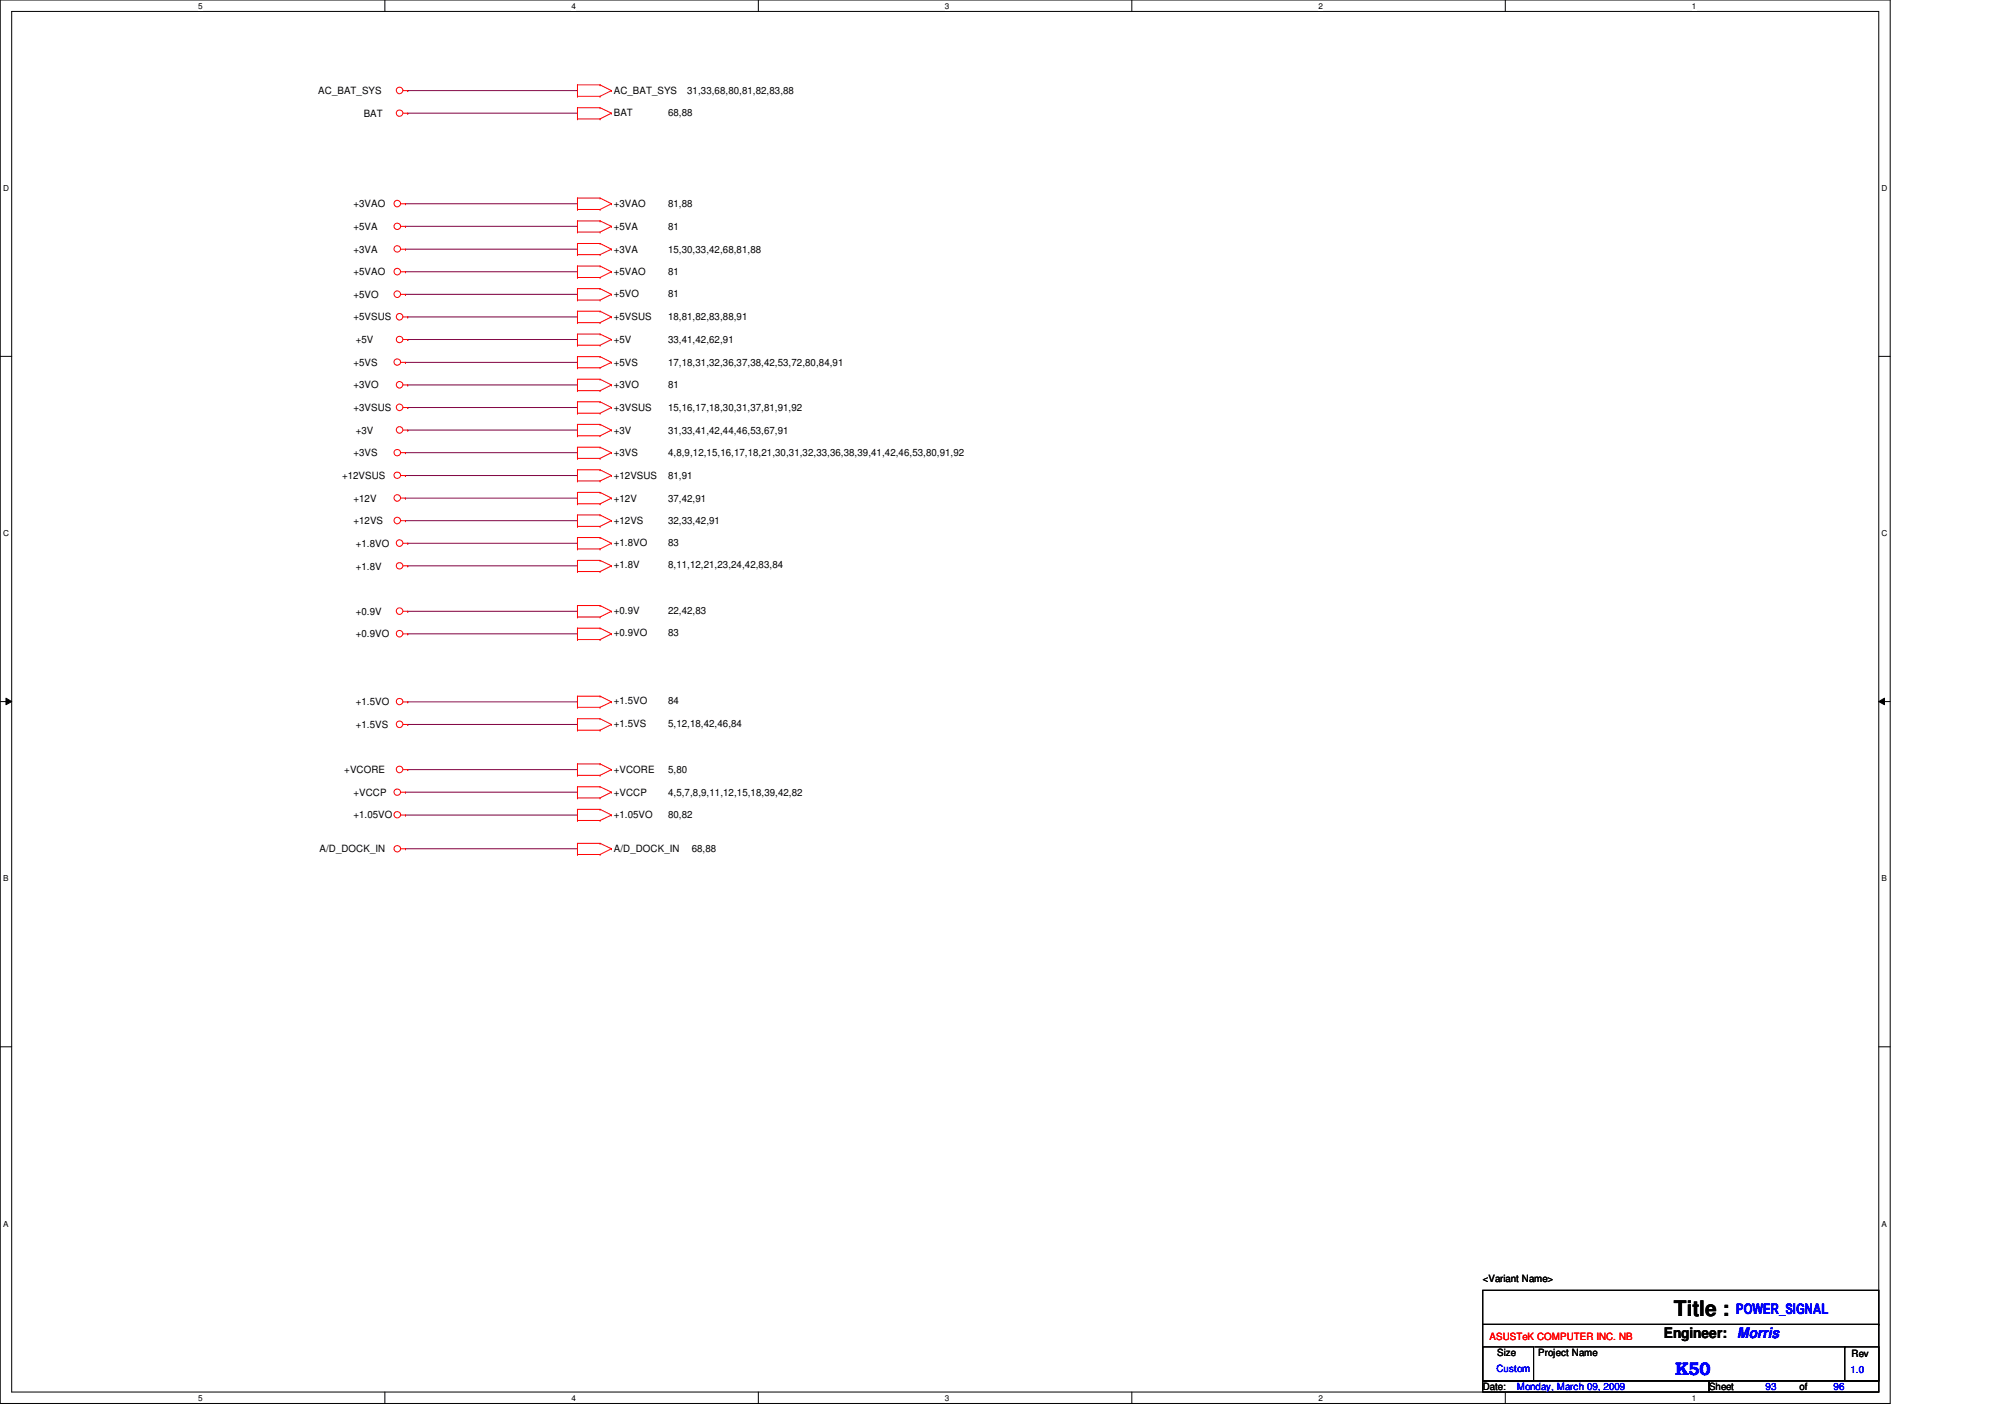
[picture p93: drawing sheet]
<svg xmlns="http://www.w3.org/2000/svg" width="297mm" height="210mm" viewBox="0 0 297 210" stroke-linecap="round" stroke-linejoin="round" font-family="sans-serif">
<defs><g id="words">
<text font-size="3.2" x="248" y="194.9">Title :</text>
<text font-size="2.7" fill="#00f" x="248.2" y="203.7">K50</text>
<g font-size="2.2" fill="#00f">
<text x="257.2" y="194.6">POWER_SIGNAL</text>
<text x="257.4" y="198.2">Morris</text>
</g>
<text font-size="2.2" x="246.5" y="198.2">Engineer:</text>
<g font-size="1.5">
<text x="47.2" y="13.9">AC_BAT_SYS</text>
<text x="53.9" y="17.3">BAT</text>
<text x="90.9" y="17.1">BAT</text>
<text x="90.9" y="13.9">AC_BAT_SYS</text>
<text x="99" y="17.1">68,88</text>
<text x="101.8" y="13.9">31,33,68,80,81,82,83,88</text>
<text x="52.4" y="34.1">+5VA</text>
<text x="52.4" y="30.7">+3VAO</text>
<text x="90.9" y="34.1">+5VA</text>
<text x="90.9" y="30.7">+3VAO</text>
<text x="99" y="30.7">81,88</text>
<text x="99" y="34.1">81</text>
<text x="52.4" y="37.4">+3VA</text>
<text x="52.4" y="40.8">+5VAO</text>
<text x="90.9" y="37.4">+3VA</text>
<text x="90.9" y="40.8">+5VAO</text>
<text x="99" y="40.8">81</text>
<text x="99" y="37.4">15,30,33,42,68,81,88</text>
<text x="52.4" y="44.1">+5VO</text>
<text x="52.4" y="47.5">+5VSUS</text>
<text x="90.9" y="43.9">+5VO</text>
<text x="90.9" y="47.5">+5VSUS</text>
<text x="99" y="43.9">81</text>
<text x="99" y="47.5">18,81,82,83,88,91</text>
<text x="52.7" y="50.8">+5V</text>
<text x="90.9" y="50.8">+5V</text>
<text x="99" y="50.8">33,41,42,62,91</text>
<text x="52.4" y="54.2">+5VS</text>
<text x="52.4" y="57.5">+3VO</text>
<text x="90.9" y="54.2">+5VS</text>
<text x="90.9" y="57.5">+3VO</text>
<text x="99" y="57.5">81</text>
<text x="99" y="54.2">17,18,31,32,36,37,38,42,53,72,80,84,91</text>
<text x="52.4" y="60.9">+3VSUS</text>
<text x="52.7" y="64.2">+3V</text>
<text x="90.9" y="64.2">+3V</text>
<text x="90.9" y="60.9">+3VSUS</text>
<text x="99" y="64.2">31,33,41,42,44,46,53,67,91</text>
<text x="99" y="60.9">15,16,17,18,30,31,37,81,91,92</text>
<text x="50.7" y="71">+12VSUS</text>
<text x="52.4" y="67.6">+3VS</text>
<text x="90.9" y="67.6">+3VS</text>
<text x="90.9" y="71">+12VSUS</text>
<text x="99" y="67.6">4,8,9,12,15,16,17,18,21,30,31,32,33,36,38,39,41,42,46,53,80,91,92</text>
<text x="99" y="71">81,91</text>
<text x="52.4" y="74.3">+12V</text>
<text x="52.4" y="77.6">+12VS</text>
<text x="90.9" y="77.6">+12VS</text>
<text x="90.9" y="74.3">+12V</text>
<text x="99" y="77.6">32,33,42,91</text>
<text x="99" y="74.3">37,42,91</text>
<text x="52.7" y="81">+1.8VO</text>
<text x="90.9" y="80.8">+1.8VO</text>
<text x="99" y="80.8">83</text>
<text x="52.7" y="84.4">+1.8V</text>
<text x="90.9" y="84.2">+1.8V</text>
<text x="99" y="84.2">8,11,12,21,23,24,42,83,84</text>
<text x="52.7" y="91.1">+0.9V</text>
<text x="52.7" y="94.4">+0.9VO</text>
<text x="90.9" y="90.9">+0.9V</text>
<text x="90.9" y="94.2">+0.9VO</text>
<text x="99" y="90.9">22,42,83</text>
<text x="99" y="94.2">83</text>
<text x="52.7" y="104.5">+1.5VO</text>
<text x="52.7" y="107.8">+1.5VS</text>
<text x="90.9" y="104.3">+1.5VO</text>
<text x="90.9" y="107.7">+1.5VS</text>
<text x="99" y="104.3">84</text>
<text x="99" y="107.7">5,12,18,42,46,84</text>
<text x="51" y="114.5">+VCORE</text>
<text x="52.4" y="117.9">+VCCP</text>
<text x="90.9" y="114.5">+VCORE</text>
<text x="90.9" y="117.9">+VCCP</text>
<text x="99" y="114.5">5,80</text>
<text x="99" y="117.9">4,5,7,8,9,11,12,15,18,39,42,82</text>
<text x="52.4" y="121.2">+1.05VO</text>
<text x="90.9" y="121.2">+1.05VO</text>
<text x="99" y="121.2">80,82</text>
<text x="47.3" y="126.3">A/D_DOCK_IN</text>
<text x="90.9" y="126.3">A/D_DOCK_IN</text>
<text x="102.5" y="126.3">68,88</text>
<text x="219.7" y="189.9">&lt;Variant Name&gt;</text>
<text x="221.8" y="200.9">Size</text>
<text x="227.9" y="200.9">Project Name</text>
<text x="274.3" y="201">Rev</text>
<text x="219.7" y="205.9">Date:</text>
<text x="253.2" y="205.9">Sheet</text>
<text x="266.6" y="205.9">of</text>
</g>
<text font-size="1.5" fill="#f00" x="220.7" y="198.5">ASUSTeK COMPUTER INC. NB</text>
<g font-size="1.5" fill="#00f">
<text x="221.7" y="203.2">Custom</text>
<text x="274.1" y="203.4">1.0</text>
<text x="224.7" y="205.9">Monday, March 09, 2009</text>
<text x="261.6" y="205.9">93</text>
<text x="271.6" y="205.9">96</text>
</g>
<g font-size="1.2">
<text x="29.4" y="1.3">5</text>
<text x="84.7" y="1.3">4</text>
<text x="140" y="1.3">3</text>
<text x="195.3" y="1.3">2</text>
<text x="250.7" y="1.3">1</text>
<text x=".5" y="28.3">D</text>
<text x="278.8" y="28.3">D</text>
<text x=".5" y="79.4">C</text>
<text x="278.8" y="79.4">C</text>
<text x=".5" y="130.6">B</text>
<text x="278.8" y="130.6">B</text>
<text x=".5" y="181.7">A</text>
<text x="278.8" y="181.7">A</text>
<text x="29.4" y="207.5">5</text>
<text x="84.7" y="207.5">4</text>
<text x="140" y="207.5">3</text>
<text x="195.3" y="207.5">2</text>
<text x="250.7" y="207.5">1</text>
</g>
</g></defs>
<path d="M0 0h280v207.9h-280zM1.7 1.7h276.6v204.5h-276.6z" fill="none" stroke="#000" stroke-width=".15"/>
<g fill="#fff">
<path d="M29.4 .2h.6v1.3h-.6z"/>
<path d="M29.4 206.4h.6v1.3h-.6z"/>
</g>
<path d="M57 0v1.7M57 206.2v1.7" fill="none" stroke="#000" stroke-width=".15"/>
<g fill="#fff">
<path d="M84.7 .2h.6v1.3h-.6z"/>
<path d="M84.7 206.4h.6v1.3h-.6z"/>
</g>
<path d="M112.3 0v1.7M112.3 206.2v1.7" fill="none" stroke="#000" stroke-width=".15"/>
<g fill="#fff">
<path d="M140 .2h.6v1.3h-.6z"/>
<path d="M140 206.4h.6v1.3h-.6z"/>
</g>
<path d="M167.7 0v1.7M167.7 206.2v1.7" fill="none" stroke="#000" stroke-width=".15"/>
<g fill="#fff">
<path d="M195.3 .2h.7v1.3h-.7z"/>
<path d="M195.3 206.4h.7v1.3h-.7z"/>
</g>
<path d="M223 0v1.7M223 206.2v1.7" fill="none" stroke="#000" stroke-width=".15"/>
<g fill="#fff">
<path d="M250.7 .2h.6v1.3h-.6z"/>
<path d="M250.7 206.4h.6v1.3h-.6z"/>
<path d="M.5 27.2h.8v1.4h-.8z"/>
<path d="M278.8 27.2h.8v1.4h-.8z"/>
<path d="M.5 78.3h.8v1.4h-.8z"/>
<path d="M278.8 78.3h.8v1.4h-.8z"/>
</g>
<path d="M0 52.8h1.7M278.3 52.8h1.7" fill="none" stroke="#000" stroke-width=".15"/>
<g fill="#fff">
<path d="M.5 129.5h.7v1.3h-.7z"/>
<path d="M278.8 129.5h.7v1.3h-.7z"/>
</g>
<path d="M0 103.9h1.7M.9 103.4l.8 .5-.8 .5zM278.3 103.9l.9-.5v1zM278.3 103.9h1.7" fill="none" stroke="#000" stroke-width=".15"/>
<path d="M.9 103.4l.8 .5-.8 .5zM278.3 103.9l.9-.5v1z" fill="#000"/>
<g fill="#fff">
<path d="M.5 180.6h.7v1.3h-.7z"/>
<path d="M278.8 180.6h.7v1.3h-.7z"/>
</g>
<path d="M0 155.1h1.7M278.3 155.1h1.7M219.7 191.1h58.6v13.5h-58.6zM219.7 199.5h7.5v5.1h-7.5zM219.7 196.2h58.6M227.4 199.5h45.9M273.3 199.5h5v5.1h-5zM273.3 199.5h.1M278.3 196.2h.1M219.7 204.6h33.5v1.6h-33.5zM253.2 204.6h25.1v1.6h-25.1z" fill="none" stroke="#000" stroke-width=".15"/>
<g fill="none" stroke="#800040" stroke-width=".15">
<path d="M60.4 16.8h.1M60.4 13.4h.1M60.4 16.8h25.2M60.4 13.4h25.2M60.1 36.9h.1M60.1 30.2h.1M60.1 33.5h.1M60.1 36.9h25.5M60.1 30.2h25.5M60.1 33.5h25.5M60.1 40.3h.1M60.1 53.7h.1"/>
<path d="M60.1 43.6h.1M60.1 40.3h25.5M60.1 53.7h25.5M60.1 43.6h25.5M60.4 50.3h.1M60.4 57h.1M60.4 46.9h.1M60.4 50.3h25.2M60.4 57h25.2M60.4 46.9h25.2M60.1 67.1h.1M60.1 77.1h.1"/>
<path d="M60.1 70.4h.1M60.1 73.8h.1M60.1 67.1h25.5M60.1 77.1h25.5M60.1 70.4h25.5M60.1 73.8h25.5M60.4 60.4h.1M60.4 63.7h.1M60.4 60.4h25.2M60.4 63.7h25.2M60.4 90.6h.1M60.4 83.8h.1"/>
<path d="M60.4 93.9h.1M60.4 80.5h.1M60.4 90.6h25.2M60.4 83.8h25.2M60.4 93.9h25.2M60.4 80.5h25.2M60.1 117.3h.1M60.1 117.3h25.5M60.4 107.3h.1M60.4 114h.1M60.4 104h.1M60.4 107.3h25.2"/>
<path d="M60.4 114h25.2M60.4 104h25.2M60.1 125.7h.1M60.1 120.7h.1M60.1 125.7h25.5M60.1 120.7h25.5"/>
</g>
<g fill="none" stroke="#f00" stroke-width=".15">
<path d="M59.7 16.8h.7M59.7 13.4h.7M60.4 16.8h.1M60.4 13.4h.1M85.6 16h.1M85.6 17.6h.1M85.6 12.6h.1M85.6 14.3h.1M85.6 12.6v1.7M85.6 16v1.6M85.6 16h3.3M85.6 17.6h3.3"/>
<path d="M85.6 12.6h3.3M85.6 14.3h3.3M88.9 16h.1M88.9 17.6h.1M88.9 12.6h.1M88.9 14.3h.1M88.9 16l1.7 .8M88.9 12.6l1.7 .8M90.6 16.8h.1M90.6 13.4h.1M90.6 16.8l-1.7 .8M90.6 13.4l-1.7 .9"/>
<path d="M59.4 36.9h.7M59.4 33.5h.7M59.4 30.2h.7M60.1 36.9h.1M60.1 33.5h.1M60.1 30.2h.1M85.6 36.1h.1M85.6 37.7h.1M85.6 39.4h.1M85.6 32.7h.1M85.6 34.4h.1M85.6 29.3h.1"/>
<path d="M85.6 31h.1M85.6 29.3v1.7M85.6 32.7v1.7M85.6 36.1v1.6M85.6 39.4v1.7M85.6 36.1h3.3M85.6 37.7h3.3M85.6 39.4h3.3M85.6 32.7h3.3M85.6 34.4h3.3M85.6 29.3h3.3M85.6 31h3.3"/>
<path d="M88.9 36.1h.1M88.9 37.7h.1M88.9 39.4h.1M88.9 32.7h.1M88.9 34.4h.1M88.9 29.3h.1M88.9 31h.1M88.9 36.1l1.7 .8M88.9 39.4l1.7 .9M88.9 32.7l1.7 .8M88.9 29.3l1.7 .9M90.6 36.9h.1"/>
<path d="M90.6 33.5h.1M90.6 30.2h.1M90.6 36.9l-1.7 .8M90.6 33.5l-1.7 .9M90.6 30.2l-1.7 .8M59.4 43.6h.7M59.4 53.7h.7M59.4 40.3h.7M59.7 57h.7M59.7 46.9h.7M59.7 50.3h.7M60.1 43.6h.1"/>
<path d="M60.1 53.7h.1M60.1 40.3h.1M60.4 57h.1M60.4 46.9h.1M60.4 50.3h.1M85.6 49.5h.1M85.6 51.1h.1M85.6 42.8h.1M85.6 44.4h.1M85.6 52.8h.1M85.6 54.5h.1M85.6 56.2h.1"/>
<path d="M85.6 57.9h.1M85.6 59.5h.1M85.6 46.1h.1M85.6 47.8h.1M85.6 41.1h.1M85.6 42.8v1.6M85.6 46.1v1.7M85.6 49.5v1.6M85.6 52.8v1.7M85.6 56.2v1.7M85.6 59.5v1.7M85.6 49.5h3.3"/>
<path d="M85.6 51.1h3.3M85.6 42.8h3.3M85.6 44.4h3.3M85.6 52.8h3.3M85.6 54.5h3.3M85.6 56.2h3.3M85.6 57.9h3.3M85.6 59.5h3.3M85.6 46.1h3.3M85.6 47.8h3.3M85.6 41.1h3.3M88.9 49.5h.1"/>
<path d="M88.9 51.1h.1M88.9 42.8h.1M88.9 44.4h.1M88.9 52.8h.1M88.9 54.5h.1M88.9 56.2h.1M88.9 57.9h.1M88.9 59.5h.1M88.9 46.1h.1M88.9 47.8h.1M88.9 41.1h.1M88.9 49.5l1.7 .8"/>
<path d="M88.9 42.8l1.7 .8M88.9 52.8l1.7 .9M88.9 56.2l1.7 .8M88.9 59.5l1.7 .9M88.9 46.1l1.7 .8M90.6 50.3h.1M90.6 43.6h.1M90.6 53.7h.1M90.6 57h.1M90.6 46.9h.1M90.6 40.3h.1M90.6 50.3l-1.7 .8"/>
<path d="M90.6 43.6l-1.7 .8M90.6 53.7l-1.7 .8M90.6 57l-1.7 .9M90.6 46.9l-1.7 .9M90.6 40.3l-1.7 .8M59.4 67.1h.7M59.4 70.4h.7M59.4 73.8h.7M59.4 77.1h.7M59.7 60.4h.7M59.7 63.7h.7M60.1 67.1h.1"/>
<path d="M60.1 70.4h.1M60.1 73.8h.1M60.1 77.1h.1M60.4 60.4h.1M60.4 63.7h.1M85.6 62.9h.1M85.6 64.6h.1M85.6 76.3h.1M85.6 78h.1M85.6 66.3h.1M85.6 67.9h.1M85.6 79.6h.1"/>
<path d="M85.6 72.9h.1M85.6 74.6h.1M85.6 69.6h.1M85.6 71.2h.1M85.6 61.2h.1M85.6 62.9v1.7M85.6 66.3v1.6M85.6 69.6v1.6M85.6 72.9v1.7M85.6 76.3v1.7M85.6 79.6v1.7M85.6 62.9h3.3"/>
<path d="M85.6 64.6h3.3M85.6 76.3h3.3M85.6 78h3.3M85.6 66.3h3.3M85.6 67.9h3.3M85.6 79.6h3.3M85.6 72.9h3.3M85.6 74.6h3.3M85.6 69.6h3.3M85.6 71.2h3.3M85.6 61.2h3.3M88.9 62.9h.1"/>
<path d="M88.9 64.6h.1M88.9 76.3h.1M88.9 78h.1M88.9 66.3h.1M88.9 67.9h.1M88.9 79.6h.1M88.9 72.9h.1M88.9 74.6h.1M88.9 69.6h.1M88.9 71.2h.1M88.9 61.2h.1M88.9 62.9l1.7 .8"/>
<path d="M88.9 76.3l1.7 .8M88.9 66.3l1.7 .8M88.9 79.6l1.7 .9M88.9 72.9l1.7 .9M88.9 69.6l1.7 .8M90.6 63.7h.1M90.6 77.1h.1M90.6 67.1h.1M90.6 73.8h.1M90.6 70.4h.1M90.6 60.4h.1M90.6 63.7l-1.7 .9"/>
<path d="M90.6 77.1l-1.7 .9M90.6 67.1l-1.7 .8M90.6 73.8l-1.7 .8M90.6 70.4l-1.7 .8M90.6 60.4l-1.7 .8M59.7 83.8h.7M59.7 80.5h.7M59.7 90.6h.7M59.7 93.9h.7M60.4 83.8h.1M60.4 80.5h.1M60.4 90.6h.1"/>
<path d="M60.4 93.9h.1M85.6 89.7h.1M85.6 91.4h.1M85.6 83h.1M85.6 84.7h.1M85.6 81.3h.1M85.6 93h.1M85.6 94.7h.1M85.6 89.7h3.3M85.6 83v1.7M85.6 89.7v1.7M85.6 93v1.7"/>
<path d="M85.6 91.4h3.3M85.6 83h3.3M85.6 84.7h3.3M85.6 81.3h3.3M85.6 93h3.3M85.6 94.7h3.3M88.9 89.7h.1M88.9 91.4h.1M88.9 83h.1M88.9 84.7h.1M88.9 81.3h.1M88.9 93h.1"/>
<path d="M88.9 94.7h.1M88.9 89.7l1.7 .9M88.9 83l1.7 .8M88.9 93l1.7 .9M90.6 90.6h.1M90.6 83.8h.1M90.6 80.5h.1M90.6 93.9h.1M90.6 90.6l-1.7 .8M90.6 83.8l-1.7 .9M90.6 80.5l-1.7 .8M90.6 93.9l-1.7 .8"/>
<path d="M59.4 117.3h.7M59.7 104h.7M59.7 107.3h.7M59.7 114h.7M60.1 117.3h.1M60.4 104h.1M60.4 107.3h.1M60.4 114h.1M85.6 113.2h.1M85.6 114.9h.1M85.6 103.1h.1M85.6 104.8h.1"/>
<path d="M85.6 106.5h.1M85.6 108.2h.1M85.6 119.9h.1M85.6 116.5h.1M85.6 118.2h.1M85.6 103.1v1.7M85.6 106.5v1.7M85.6 113.2v1.7M85.6 116.5v1.7M85.6 119.9v1.6M85.6 113.2h3.3M85.6 114.9h3.3"/>
<path d="M85.6 103.1h3.3M85.6 104.8h3.3M85.6 106.5h3.3M85.6 108.2h3.3M85.6 119.9h3.3M85.6 116.5h3.3M85.6 118.2h3.3M88.9 113.2h.1M88.9 114.9h.1M88.9 103.1h.1M88.9 104.8h.1M88.9 106.5h.1"/>
<path d="M88.9 108.2h.1M88.9 119.9h.1M88.9 116.5h.1M88.9 118.2h.1M88.9 113.2l1.7 .8M88.9 103.1l1.7 .9M88.9 106.5l1.7 .8M88.9 119.9l1.7 .8M88.9 116.5l1.7 .8M90.6 114h.1M90.6 104h.1M90.6 107.3h.1"/>
<path d="M90.6 117.3h.1M90.6 114l-1.7 .9M90.6 104l-1.7 .8M90.6 107.3l-1.7 .9M90.6 117.3l-1.7 .9M59.4 120.7h.7M59.4 125.7h.7M60.1 120.7h.1M60.1 125.7h.1M85.6 121.5h.1M85.6 124.9h.1M85.6 126.6h.1"/>
<path d="M85.6 124.9v1.7M85.6 121.5h3.3M85.6 124.9h3.3M85.6 126.6h3.3M88.9 121.5h.1M88.9 124.9h.1M88.9 126.6h.1M88.9 124.9l1.7 .8M90.6 120.7h.1M90.6 125.7h.1M90.6 120.7l-1.7 .8M90.6 125.7l-1.7 .9"/>
<circle cx="59.2" cy="13.4" r=".49"/>
<circle cx="59.2" cy="16.8" r=".48"/>
<circle cx="58.9" cy="30.2" r=".49"/>
<circle cx="58.9" cy="36.9" r=".48"/>
<circle cx="58.9" cy="33.5" r=".48"/>
<circle cx="58.9" cy="43.6" r=".49"/>
<circle cx="58.9" cy="40.2" r=".49"/>
<circle cx="58.9" cy="53.6" r=".48"/>
<circle cx="59.2" cy="46.9" r=".49"/>
<circle cx="59.2" cy="57" r=".49"/>
<circle cx="59.2" cy="50.3" r=".48"/>
<circle cx="58.9" cy="73.8" r=".49"/>
<circle cx="58.9" cy="77.1" r=".49"/>
<circle cx="58.9" cy="70.4" r=".48"/>
<circle cx="58.9" cy="67.1" r=".48"/>
<circle cx="59.2" cy="60.3" r=".49"/>
<circle cx="59.2" cy="63.7" r=".49"/>
<circle cx="59.2" cy="80.4" r=".49"/>
<circle cx="59.2" cy="90.5" r=".49"/>
<circle cx="59.2" cy="93.9" r=".49"/>
<circle cx="59.2" cy="83.8" r=".48"/>
<circle cx="58.9" cy="117.3" r=".48"/>
<circle cx="59.2" cy="107.3" r=".49"/>
<circle cx="59.2" cy="114" r=".49"/>
<circle cx="59.2" cy="103.9" r=".48"/>
<circle cx="58.9" cy="120.7" r=".48"/>
<circle cx="58.9" cy="125.7" r=".48"/>
</g>
<use href="#words"/>
</svg>
